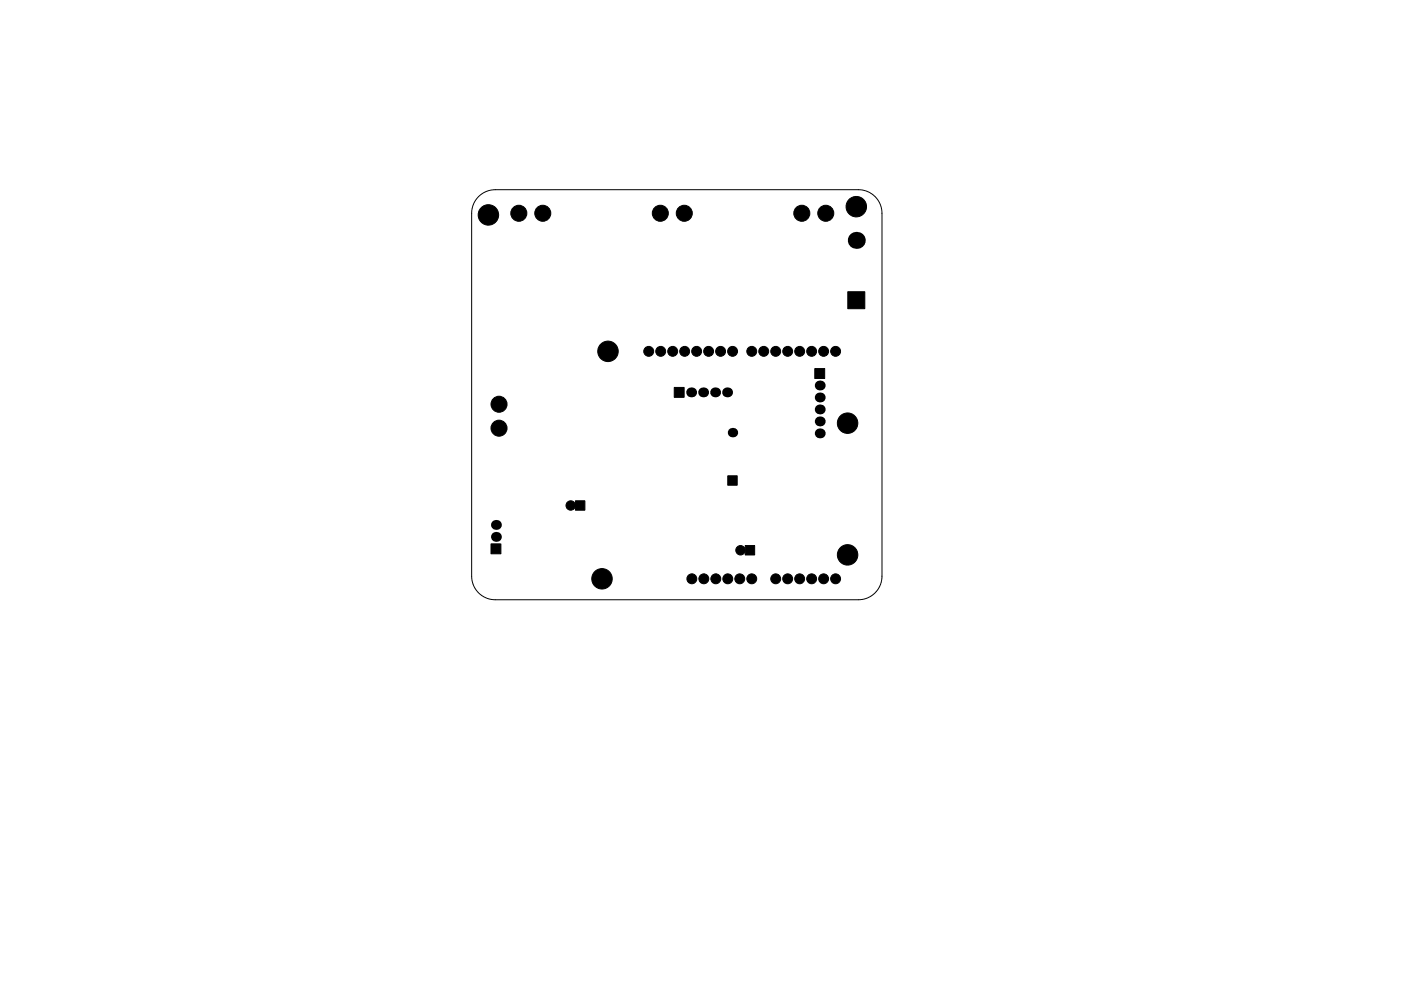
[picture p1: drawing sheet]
<svg xmlns="http://www.w3.org/2000/svg" width="297mm" height="210mm" viewBox="0 0 297 210" stroke-linecap="round" stroke-linejoin="round" font-family="sans-serif">
<path d="M101.5 41.7a5 5 0 0 1 3.5-1.5h77a5 5 0 0 1 5 5v77a5 5 0 0 1-5 5h-77a5 5 0 0 1-5-5v-77a5 5 0 0 1 1.5-3.5z" fill="none" stroke="#000" stroke-width=".21"/>
<g fill="#000" stroke="#000" stroke-width=".21">
<path d="M179.7 61.9h3.6v3.6h-3.6zM142.9 82.2h2.2v2.1h-2.2zM172.7 78.2h2.2v2.1h-2.2zM104.1 115.4h2.1v2.1h-2.1zM122 106.2h2v2h-2zM154.3 100.9h2v2h-2zM158 115.7h2v2h-2z"/>
<circle cx="103.5" cy="45.6" r="2.17"/>
<circle cx="110" cy="45.2" r="1.7"/>
<circle cx="115.1" cy="45.2" r="1.7"/>
<circle cx="140" cy="45.2" r="1.7"/>
<circle cx="145.1" cy="45.2" r="1.7"/>
<circle cx="170" cy="45.2" r="1.7"/>
<circle cx="175.1" cy="45.2" r="1.7"/>
<circle cx="181.5" cy="43.8" r="2.17"/>
<circle cx="128.9" cy="74.5" r="2.17"/>
<circle cx="137.5" cy="74.5" r="1.05"/>
<circle cx="140.1" cy="74.5" r="1.05"/>
<circle cx="142.6" cy="74.5" r="1.05"/>
<circle cx="145.2" cy="74.5" r="1.05"/>
<circle cx="147.7" cy="74.5" r="1.05"/>
<circle cx="150.2" cy="74.5" r="1.05"/>
<circle cx="152.8" cy="74.5" r="1.05"/>
<circle cx="155.3" cy="74.5" r="1.05"/>
<circle cx="159.4" cy="74.5" r="1.05"/>
<circle cx="161.9" cy="74.5" r="1.05"/>
<circle cx="164.5" cy="74.5" r="1.05"/>
<circle cx="167" cy="74.5" r="1.05"/>
<circle cx="169.5" cy="74.5" r="1.05"/>
<circle cx="172.1" cy="74.5" r="1.05"/>
<circle cx="174.6" cy="74.5" r="1.05"/>
<circle cx="177.2" cy="74.5" r="1.05"/>
<circle cx="105.8" cy="90.8" r="1.7"/>
<circle cx="105.8" cy="85.8" r="1.7"/>
<circle cx="179.7" cy="89.8" r="2.17"/>
<circle cx="121" cy="107.2" r="1"/>
<circle cx="157" cy="116.7" r="1"/>
<circle cx="179.7" cy="117.7" r="2.17"/>
<circle cx="127.6" cy="122.8" r="2.17"/>
<circle cx="146.7" cy="122.8" r="1.05"/>
<circle cx="149.2" cy="122.8" r="1.05"/>
<circle cx="151.8" cy="122.8" r="1.05"/>
<circle cx="154.3" cy="122.8" r="1.05"/>
<circle cx="156.8" cy="122.8" r="1.05"/>
<circle cx="159.4" cy="122.8" r="1.05"/>
<circle cx="164.5" cy="122.8" r="1.05"/>
<circle cx="167" cy="122.8" r="1.05"/>
<circle cx="169.5" cy="122.8" r="1.05"/>
<circle cx="172.1" cy="122.8" r="1.05"/>
<circle cx="174.6" cy="122.8" r="1.05"/>
<circle cx="177.2" cy="122.8" r="1.05"/>
</g>
<g fill="#000">
<circle cx="181.6" cy="51" r="1.8"/>
<circle cx="146.5" cy="83.2" r="1.05"/>
<circle cx="149.1" cy="83.2" r="1.05"/>
<circle cx="151.6" cy="83.2" r="1.05"/>
<circle cx="154.2" cy="83.2" r="1.05"/>
<circle cx="155.3" cy="91.8" r="1"/>
<circle cx="173.8" cy="89.4" r="1.05"/>
<circle cx="173.8" cy="91.9" r="1.05"/>
<circle cx="173.8" cy="86.9" r="1.05"/>
<circle cx="173.8" cy="81.8" r="1.05"/>
<circle cx="173.8" cy="84.3" r="1.05"/>
<circle cx="105.1" cy="113.9" r="1.05"/>
<circle cx="105.1" cy="111.4" r="1.05"/>
</g>
</svg>
